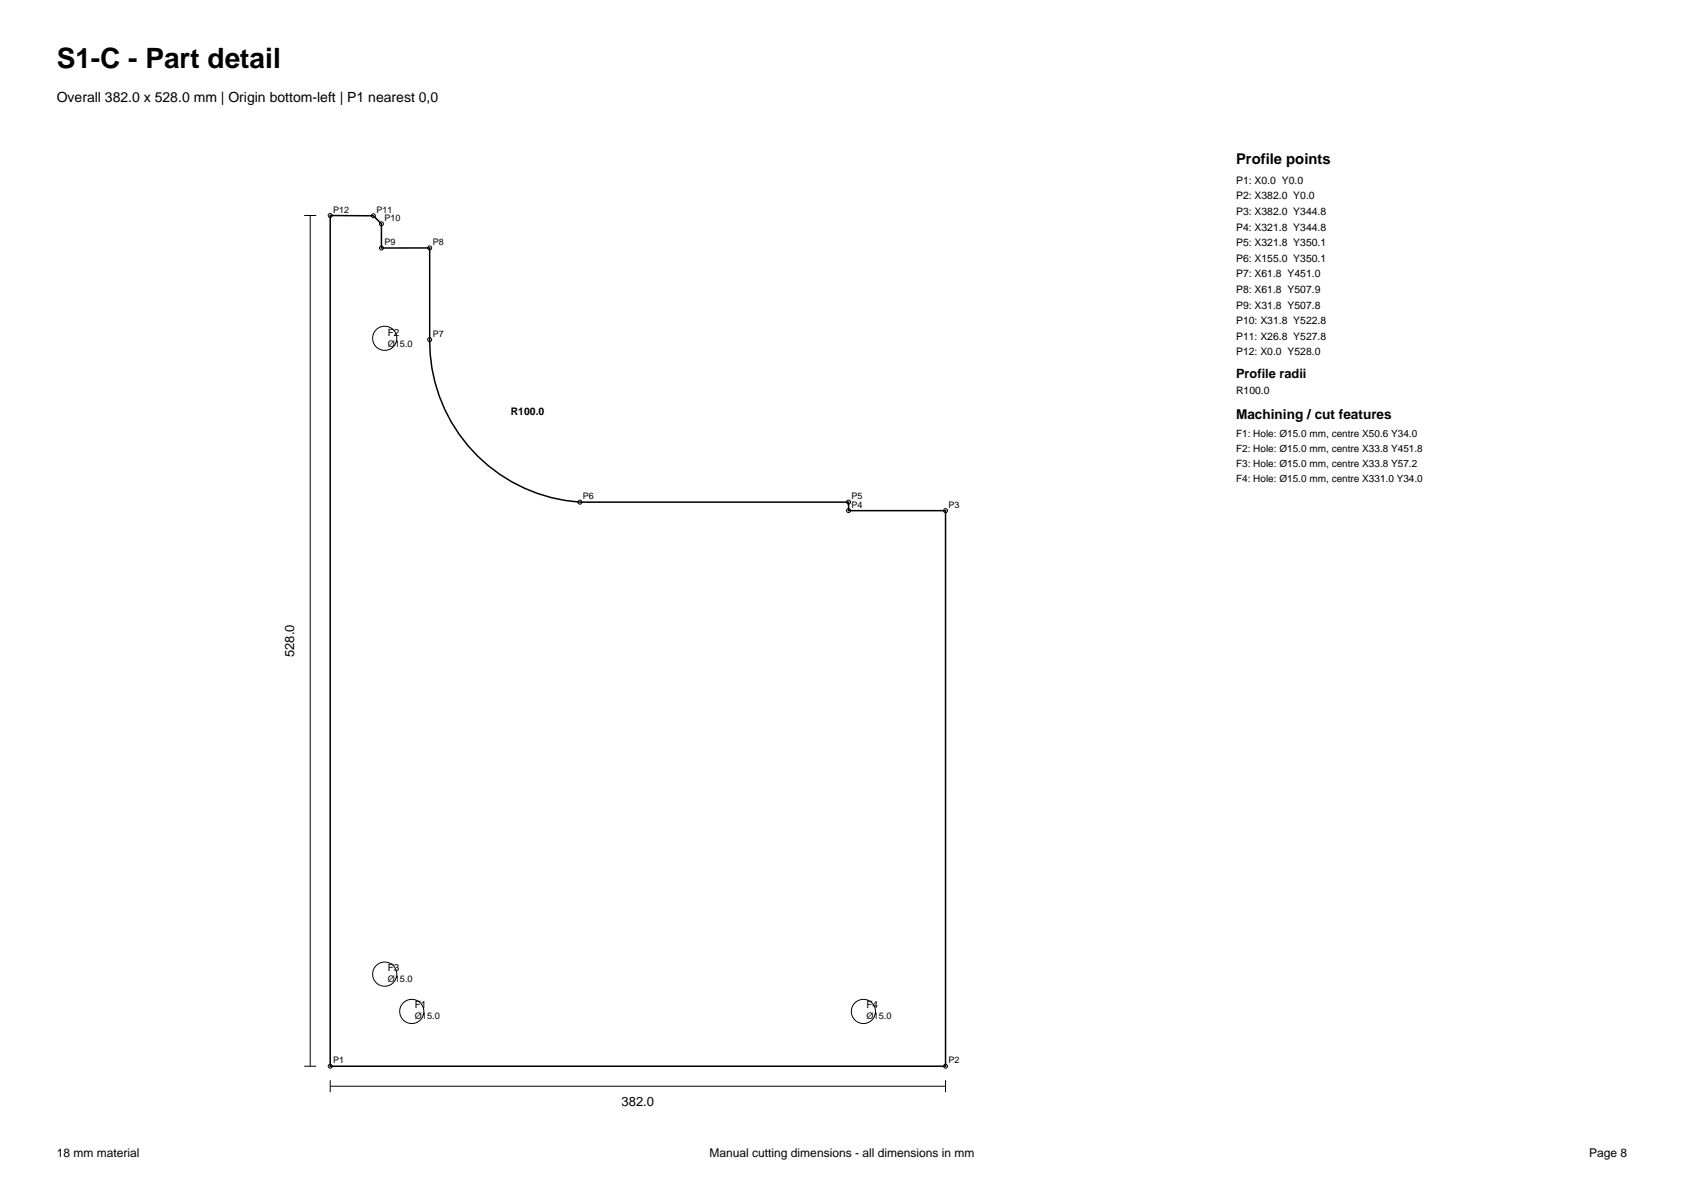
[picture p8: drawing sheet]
<svg xmlns="http://www.w3.org/2000/svg" width="297mm" height="210mm" viewBox="0 0 297 210" stroke-linecap="round" stroke-linejoin="round" font-family="sans-serif">
<defs><g id="words">
<text font-size="4.9" x="10" y="12">S1-C - Part detail</text>
<text font-size="2.6" x="218" y="29">Profile points</text>
<text font-size="2.5" x="10" y="18">Overall 382.0 x 528.0 mm | Origin bottom-left | P1 nearest 0,0</text>
<text font-size="2.4" x="218" y="73.8">Machining / cut features</text>
<g font-size="2.3">
<text x="218" y="66.6">Profile radii</text>
<text x="51.9" y="115.9" transform="rotate(-90 51.9 115.9)">528.0</text>
<text x="109.6" y="195.1">382.0</text>
</g>
<g font-size="2.1">
<text x="10" y="204">18 mm material</text>
<text x="125.2" y="204">Manual cutting dimensions - all dimensions in mm</text>
<text x="280.3" y="204">Page 8</text>
</g>
<g font-size="1.8">
<text x="218" y="32.4">P1: X0.0 Y0.0</text>
<text x="218" y="35.1">P2: X382.0 Y0.0</text>
<text x="218" y="37.9">P3: X382.0 Y344.8</text>
<text x="218" y="40.7">P4: X321.8 Y344.8</text>
<text x="218" y="43.4">P5: X321.8 Y350.1</text>
<text x="218" y="46.1">P6: X155.0 Y350.1</text>
<text x="218" y="48.9">P7: X61.8 Y451.0</text>
<text x="218" y="51.7">P8: X61.8 Y507.9</text>
<text x="68.4" y="59.2">F2</text>
<text x="218" y="54.4">P9: X31.8 Y507.8</text>
<text x="218" y="57.1">P10: X31.8 Y522.8</text>
<text x="218" y="59.9">P11: X26.8 Y527.8</text>
<text x="218" y="62.7">P12: X0.0 Y528.0</text>
<text x="218" y="69.4">R100.0</text>
<text x="90.1" y="73.2">R100.0</text>
<text x="218" y="77">F1: Hole: Ø15.0 mm, centre X50.6 Y34.0</text>
<text x="218" y="79.6">F2: Hole: Ø15.0 mm, centre X33.8 Y451.8</text>
<text x="218" y="82.3">F3: Hole: Ø15.0 mm, centre X33.8 Y57.2</text>
<text x="218" y="85">F4: Hole: Ø15.0 mm, centre X331.0 Y34.0</text>
<text x="68.4" y="171.1">F3</text>
<text x="73.2" y="177.7">F1</text>
<text x="152.8" y="177.8">F4</text>
</g>
<g font-size="1.6">
<text x="58.8" y="37.5">P12</text>
<text x="66.4" y="37.5">P11</text>
<text x="67.8" y="38.9">P10</text>
<text x="67.8" y="43.2">P9</text>
<text x="76.3" y="43.2">P8</text>
<text x="76.3" y="59.4">P7</text>
<text x="68.4" y="61.2">Ø15.0</text>
<text x="102.8" y="88">P6</text>
<text x="150.2" y="88">P5</text>
<text x="150.2" y="89.5">P4</text>
<text x="167.3" y="89.5">P3</text>
<text x="68.4" y="173.1">Ø15.0</text>
<text x="73.2" y="179.7">Ø15.0</text>
<text x="152.8" y="179.8">Ø15.0</text>
<text x="58.8" y="187.5">P1</text>
<text x="167.3" y="187.5">P2</text>
</g>
</g></defs>
<path d="M58.2 38h7.7l1.4 1.5v4.2h8.5v16.2a28.4 28.4 0 0 0 26.5 28.6h47.4v1.5h17.1v98h-108.6z" fill="none" stroke="#000" stroke-width=".26"/>
<g fill="none" stroke="#000" stroke-width=".18">
<path d="M53.7 38h2.1M54.7 38v150M53.7 188h2.1M58.2 191.5h108.6M58.2 190.5v2.1M166.8 190.5v2.1"/>
<circle cx="58.2" cy="38" r=".35"/>
<circle cx="65.9" cy="38" r=".35"/>
<circle cx="67.3" cy="39.5" r=".35"/>
<circle cx="67.3" cy="43.7" r=".35"/>
<circle cx="67.8" cy="59.6" r="2.13"/>
<circle cx="75.8" cy="43.7" r=".35"/>
<circle cx="75.8" cy="59.9" r=".35"/>
<circle cx="102.3" cy="88.5" r=".35"/>
<circle cx="149.7" cy="88.5" r=".35"/>
<circle cx="149.7" cy="90" r=".35"/>
<circle cx="166.8" cy="90" r=".35"/>
<circle cx="67.8" cy="171.8" r="2.13"/>
<circle cx="72.6" cy="178.3" r="2.13"/>
<circle cx="152.3" cy="178.3" r="2.13"/>
<circle cx="58.2" cy="188" r=".35"/>
<circle cx="166.8" cy="188" r=".35"/>
</g>
<use href="#words"/>
</svg>
